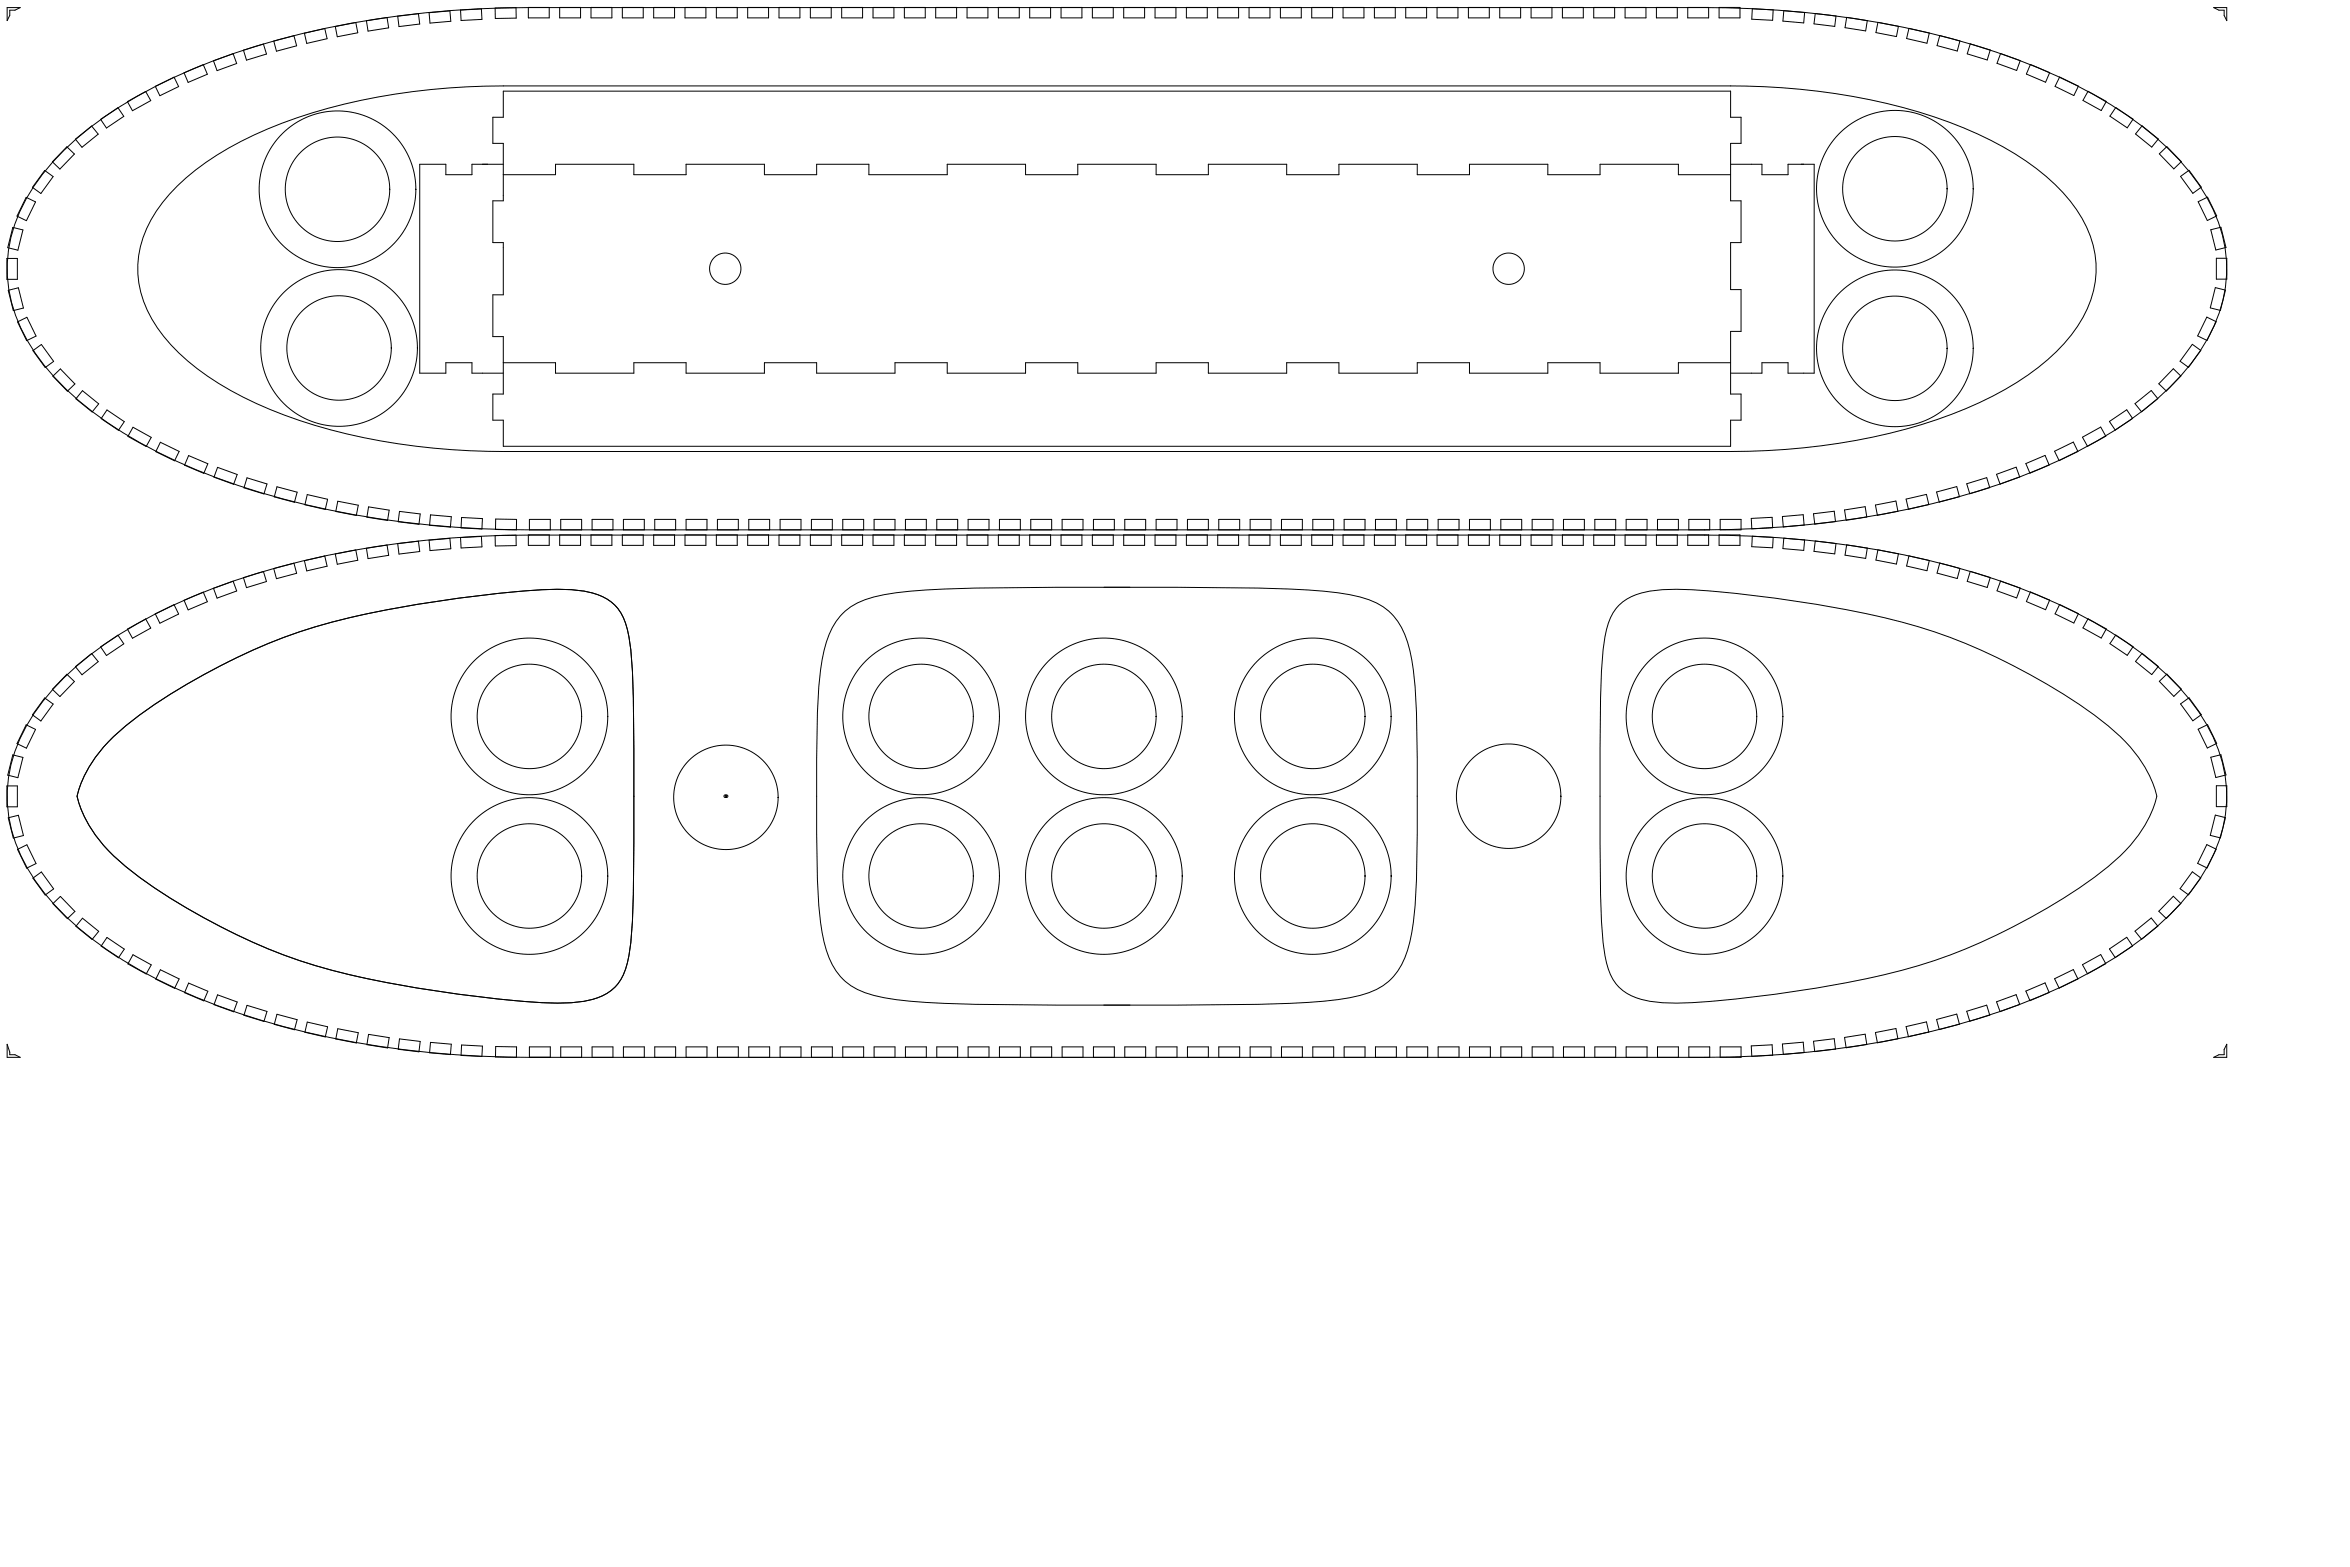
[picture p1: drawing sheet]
<svg xmlns="http://www.w3.org/2000/svg" width="900mm" height="600mm" viewBox="0 0 900 600" stroke-linecap="round" stroke-linejoin="round" font-family="sans-serif">
<g fill="none" stroke="#000" stroke-width=".38">
<path d="M2.7 2.9h5l-2 1h-2v2l-1 2zM93.2 19.2l7.7-2.3 1.2 3.8-7.7 2.3zM104.8 15.7l7.8-2 1 3.8-7.7 2.1zM116.6 12.7l7.8-1.8 .9 3.9-7.8 1.8zM128.4 10.2l7.9-1.6 .7 4-7.8 1.5zM140.3 8l7.9-1.3 .6 4-7.9 1.2zM152.3 6.2l7.9-1 .5 4-7.9 1zM164.3 4.9l8-.7 .3 4-7.9 .6zM176.4 3.9l8-.5 .2 4-8 .4zM189.6 3.1l8-.2 .1 4-8 .2zM202.7 2.9a355.2 355.2 0 0 0-112.9 17.5 191.1 191.1 0 0 0-55.4 28.5 88.8 88.8 0 0 0-26.8 32.1 52.5 52.5 0 0 0 2.9 49.5 104.7 104.7 0 0 0 36.6 35.2 247.2 247.2 0 0 0 79.3 29.6 380.6 380.6 0 0 0 76.3 7.6M210.3 2.8v4h-8v-4h452v4h-8v-4"/>
<path d="M214.3 2.8v4h8v-4M226.3 2.8v4h8v-4M238.3 2.8v4h8v-4M250.3 2.8v4h8v-4M262.3 2.8v4h8v-4M274.3 2.8v4h8v-4M286.3 2.8v4h8v-4M298.3 2.8v4h8v-4M310.3 2.8v4h8v-4M322.3 2.8v4h8v-4M334.3 2.8v4h8v-4M346.3 2.8v4h8v-4"/>
<path d="M358.3 2.8v4h8v-4M370.3 2.8v4h8v-4M382.3 2.8v4h8v-4M394.3 2.8v4h8v-4M406.3 2.8v4h8v-4M418.3 2.8v4h8v-4M430.3 2.8v4h8v-4M442.3 2.8v4h8v-4M454.3 2.8v4h8v-4M466.3 2.8v4h8v-4M478.3 2.8v4h8v-4M490.3 2.8v4h8v-4"/>
<path d="M502.3 2.8v4h8v-4M514.3 2.8v4h8v-4M526.3 2.8v4h8v-4M538.3 2.8v4h8v-4M550.3 2.8v4h8v-4M562.3 2.8v4h8v-4M574.3 2.8v4h8v-4M586.3 2.8v4h8v-4M598.3 2.8v4h8v-4M610.3 2.8v4h8v-4M622.3 2.8v4h8v-4M634.3 2.8v4h8v-4"/>
<path d="M652.7 2.9a356.7 356.7 0 0 1 111.6 17 194.1 194.1 0 0 1 55.8 28.3 90.4 90.4 0 0 1 27.4 32 52.4 52.4 0 0 1-2.1 49.5 102.8 102.8 0 0 1-36 35.4 244.1 244.1 0 0 1-78.8 29.9 379.5 379.5 0 0 1-77.9 7.9M658.3 2.8h8v4h-8zM671 3.4l8 .4-.2 4-8-.4zM683.1 4.1l8 .7-.4 4-7.9-.7zM695.2 5.2l7.9 .9-.5 4-7.9-1zM707.2 6.6l7.9 1.3-.6 3.9-7.9-1.2zM719.2 8.6l7.8 1.5-.8 3.9-7.8-1.5zM731 10.9l7.8 1.8-.9 3.9-7.8-1.8zM742.8 13.6l7.8 2.1-1.1 3.8-7.7-2zM754.5 16.8l7.7 2.3-1.2 3.9-7.6-2.4zM847.7 2.9h5v5l-1-2v-2h-2zM48.8 38.9l7-3.9 1.9 3.5-7 3.9z"/>
<path d="M59.5 33.1l7.2-3.5 1.7 3.6-7.2 3.5zM70.5 27.9l7.3-3.2 1.6 3.7-7.4 3.2zM81.8 23.3l7.5-2.7 1.3 3.7-7.5 2.8zM192.7 34.9h470v10h4v10h-4v22h4v16h-4v18h4v16h-4v24h4v10h-4v10h-470v-10h-4v-10h4v-22h-4v-16h4v-20h-4v-16h4v-22h-4v-10h4zM766.1 20.5l7.5 2.7-1.3 3.8-7.5-2.8zM777.6 24.7l7.3 3.1-1.5 3.7-7.4-3.1zM788.7 29.5l7.2 3.5-1.7 3.6-7.2-3.5zM799.6 35l7 3.8-1.9 3.5-7-3.8zM25.6 56.2l2.9 2.8-5.6 5.7-2.8-2.7zM28.9 53.3l6.2-5 2.5 3.1-6.2 5zM38.5 45.7l6.7-4.5 2.2 3.4-6.6 4.4zM810.2 41.2l6.7 4.4-2.3 3.4-6.6-4.5z"/>
<path d="M820.3 48.2l6.2 5-2.5 3.1-6.2-5zM826.9 58.9l2.9-2.8 5.5 5.8-2.8 2.8zM10 75.6l3.6 1.7-3.5 7.2-3.6-1.7zM17.1 65.3l3.3 2.3-4.7 6.5-3.3-2.4zM68 71.2a121.4 121.4 0 0 1 45.7-26.1 248.6 248.6 0 0 1 79-12.2h470a239.3 239.3 0 0 1 89.3 16.1 108.4 108.4 0 0 1 38 24.8 43.2 43.2 0 0 1 12.7 30.6 43.6 43.6 0 0 1-12.2 27.1 103 103 0 0 1-37.6 24.9 238.1 238.1 0 0 1-90.2 16.5h-470a239.3 239.3 0 0 1-89.2-16.1 108.4 108.4 0 0 1-38.1-24.8 43.2 43.2 0 0 1-12.6-30.6 43.6 43.6 0 0 1 12.2-27.1zM149.2 72.5h.1M159.2 72.5h.1M192.7 66.9h20v-4h30v4h20v-4h30v4h20v-4h20v4h30v-4h30v4h20v-4h30v4h20v-4h30v4h20v-4h30v4h20v-4h30v4h20v-4h30v4h20M192.7 62.9h-12v4h-10v-4h-10v80h10v-4h10v4h12M662.7 62.9h12v4h10v-4h10v80h-10v-4h-10v4h-12M745.6 72.3h.1M755.6 72.3h.1"/>
<path d="M835 67.6l3.3-2.4 4.7 6.5-3.2 2.3zM841.8 77.3l3.6-1.8 3.5 7.2-3.6 1.7zM2.6 99h4v8h-4zM4.9 87.1l3.9 1-2 7.7-3.8-1zM846.6 88l3.9-1 1.9 7.8-3.8 .9zM848.8 98.9h4v8h-4zM3.2 111.2l3.8-1 2 7.8-3.9 .9zM848.4 110.1l3.8 1-1.9 7.8-3.9-1zM6.7 123.3l3.6-1.8 3.5 7.2-3.6 1.8zM12.6 134.3l3.2-2.4 4.7 6.5-3.2 2.3zM149.8 133.2v.1M159.8 133.2v.1"/>
<path d="M192.7 138.9h20v4h30v-4h20v4h30v-4h20v4h30v-4h20v4h30v-4h20v4h30v-4h20v4h30v-4h20v4h30v-4h20v4h30v-4h20v4h30v-4h20M745.6 133.4h.1M755.6 133.4h.1M839.6 131.9l3.2 2.3-4.7 6.5-3.2-2.4zM845.1 121.4l3.6 1.8-3.5 7.2-3.6-1.8zM20.2 144.1l2.9-2.8 5.6 5.7-2.9 2.8zM31.6 149.6l6.2 5.1-2.5 3.1-6.2-5.1zM41 157l6.6 4.5-2.2 3.3-6.7-4.5zM817.6 154.6l6.2-5.1 2.5 3.2-6.2 5zM832.3 141.2l2.9 2.8-5.6 5.7-2.9-2.7zM50.9 163.6l7 3.9-1.9 3.5-7-3.9zM61.4 169.4l7.2 3.5-1.7 3.6-7.2-3.5z"/>
<path d="M72.2 174.5l7.4 3.1-1.6 3.7-7.3-3.2zM83.3 179l7.5 2.7-1.3 3.8-7.6-2.8zM775.8 177.5l7.4-3.1 1.5 3.7-7.3 3.1zM786.8 172.8l7.2-3.5 1.7 3.6-7.1 3.5zM797.5 167.4l7-3.9 1.9 3.5-7 3.9zM807.8 161.4l6.6-4.5 2.3 3.3-6.7 4.5zM94.6 183l7.6 2.3-1.1 3.9-7.7-2.4zM106.1 186.4l7.7 2.1-1 3.8-7.8-2zM117.7 189.4l7.8 1.8-.9 3.9-7.8-1.8zM129.4 191.9l7.8 1.6-.8 3.9-7.8-1.5zM141.1 194.1l7.9 1.3-.6 3.9-7.9-1.2zM153 195.8l7.9 1-.5 4-7.9-1z"/>
<path d="M164.9 197.2l7.9 .7-.3 4-8-.7zM176.8 198.2l8 .4-.3 4-7.9-.4zM189.8 198.8l8 .1-.1 4-7.9-.1zM658.7 198.9h8v4h-8zM670.6 198.5l8-.4 .2 4-7.9 .4zM682.6 197.8l7.9-.7 .4 4-8 .7zM694.5 196.7l7.9-.9 .5 3.9-7.9 1zM706.4 195.3l7.9-1.3 .6 4-7.9 1.2zM718.2 193.4l7.8-1.5 .8 3.9-7.8 1.5zM729.9 191.1l7.8-1.8 .9 3.9-7.8 1.8zM741.6 188.4l7.7-2.1 1.1 3.9-7.8 2.1zM753.2 185.3l7.6-2.4 1.2 3.8-7.7 2.4z"/>
<path d="M764.6 181.6l7.5-2.7 1.4 3.8-7.6 2.7zM104.8 217.7l7.8-2 1 3.8-7.7 2.1zM116.6 214.7l7.8-1.8 .9 3.9-7.8 1.8zM128.4 212.2l7.9-1.6 .7 4-7.8 1.5zM140.3 210l7.9-1.3 .6 4-7.9 1.2zM152.3 208.2l7.9-1 .5 4-7.9 1zM164.3 206.9l8-.7 .3 4-7.9 .6zM176.4 205.9l8-.5 .2 4-8 .4zM189.6 205.1l8-.2 .1 4-8 .2zM202.7 204.9a355.2 355.2 0 0 0-112.9 17.5 191.1 191.1 0 0 0-55.4 28.5 88.8 88.8 0 0 0-26.8 32.1 52.5 52.5 0 0 0 2.9 49.5 104.7 104.7 0 0 0 36.6 35.2 247.2 247.2 0 0 0 79.3 29.6 380.6 380.6 0 0 0 76.3 7.6M202.7 202.9h452v-4h-8v4M202.7 202.9v-4h8v4"/>
<path d="M210.3 204.8v4h-8v-4h452v4h-8v-4M214.3 204.8v4h8v-4M214.7 202.9v-4h8v4M226.3 204.8v4h8v-4M226.7 202.9v-4h8v4M238.3 204.8v4h8v-4M238.7 202.9v-4h8v4M250.3 204.8v4h8v-4M250.7 202.9v-4h8v4M262.3 204.8v4h8v-4M262.7 202.9v-4h8v4M274.3 204.8v4h8v-4"/>
<path d="M274.7 202.9v-4h8v4M286.3 204.8v4h8v-4M286.7 202.9v-4h8v4M298.3 204.8v4h8v-4M298.7 202.9v-4h8v4M310.3 204.8v4h8v-4M310.7 202.9v-4h8v4M322.3 204.8v4h8v-4M322.7 202.9v-4h8v4M334.3 204.8v4h8v-4M334.7 202.9v-4h8v4M346.3 204.8v4h8v-4"/>
<path d="M346.7 202.9v-4h8v4M358.3 204.8v4h8v-4M358.7 202.9v-4h8v4M370.3 204.8v4h8v-4M370.7 202.9v-4h8v4M382.3 204.8v4h8v-4M382.7 202.9v-4h8v4M394.3 204.8v4h8v-4M394.7 202.9v-4h8v4M406.3 204.8v4h8v-4M406.7 202.9v-4h8v4M418.3 204.8v4h8v-4"/>
<path d="M418.7 202.9v-4h8v4M430.3 204.8v4h8v-4M430.7 202.9v-4h8v4M442.3 204.8v4h8v-4M442.7 202.9v-4h8v4M454.3 204.8v4h8v-4M454.7 202.9v-4h8v4M466.3 204.8v4h8v-4M466.7 202.9v-4h8v4M478.3 204.8v4h8v-4M478.7 202.9v-4h8v4M490.3 204.8v4h8v-4"/>
<path d="M490.7 202.9v-4h8v4M502.3 204.8v4h8v-4M502.7 202.9v-4h8v4M514.3 204.8v4h8v-4M514.7 202.9v-4h8v4M526.3 204.8v4h8v-4M526.7 202.9v-4h8v4M538.3 204.8v4h8v-4M538.7 202.9v-4h8v4M550.3 204.8v4h8v-4M550.7 202.9v-4h8v4M562.3 204.8v4h8v-4"/>
<path d="M562.7 202.9v-4h8v4M574.3 204.8v4h8v-4M574.7 202.9v-4h8v4M586.3 204.8v4h8v-4M586.7 202.9v-4h8v4M598.3 204.8v4h8v-4M598.7 202.9v-4h8v4M610.3 204.8v4h8v-4M610.7 202.9v-4h8v4M622.3 204.8v4h8v-4M622.7 202.9v-4h8v4M634.3 204.8v4h8v-4"/>
<path d="M634.7 202.9v-4h8v4M652.7 204.9a356.7 356.7 0 0 1 111.6 17 194.1 194.1 0 0 1 55.8 28.3 90.4 90.4 0 0 1 27.4 32 52.4 52.4 0 0 1-2.1 49.5 102.8 102.8 0 0 1-36 35.4 244.1 244.1 0 0 1-78.8 29.9 379.5 379.5 0 0 1-77.9 7.9M658.3 204.8h8v4h-8zM671 205.4l8 .4-.2 4-8-.4zM683.1 206.1l8 .7-.4 4-7.9-.7zM695.2 207.2l7.9 .9-.5 4-7.9-1zM707.2 208.6l7.9 1.3-.6 3.9-7.9-1.2zM719.2 210.6l7.8 1.5-.8 3.9-7.8-1.5zM731 212.9l7.8 1.8-.9 3.9-7.8-1.8zM742.8 215.6l7.8 2.1-1.1 3.8-7.7-2zM754.5 218.8l7.7 2.3-1.2 3.9-7.6-2.4zM59.5 235.1l7.2-3.5 1.7 3.6-7.2 3.5z"/>
<path d="M70.5 229.9l7.3-3.2 1.6 3.7-7.4 3.2zM81.8 225.3l7.5-2.7 1.3 3.7-7.5 2.8zM93.2 221.2l7.7-2.3 1.2 3.8-7.7 2.3zM422.7 224.9h27.3a614.8 614.8 0 0 1 61.4 2 38.2 38.2 0 0 1 20 6.8 28.8 28.8 0 0 1 8.9 17.2 221 221 0 0 1 2.4 39.9v28.2a221 221 0 0 1-2.4 39.9 27.9 27.9 0 0 1-10.3 18.3 40.6 40.6 0 0 1-18.6 5.7 503.1 503.1 0 0 1-53.4 2h-35.3M432.7 224.9h-27.2a614.8 614.8 0 0 0-61.4 2 38.2 38.2 0 0 0-20.1 6.8 28.8 28.8 0 0 0-8.8 17.2 221 221 0 0 0-2.4 39.9v28.2a221 221 0 0 0 2.4 39.9 27.9 27.9 0 0 0 10.3 18.3 40.6 40.6 0 0 0 18.6 5.7 503.1 503.1 0 0 0 53.4 2h35.2M620.5 231.3a25.3 25.3 0 0 1 15.7-5.4 248.1 248.1 0 0 1 41.2 2.9 350 350 0 0 1 64.2 13.5 238.2 238.2 0 0 1 66.3 36.1 49.5 49.5 0 0 1 18 26.1 21.6 21.6 0 0 1-3.6 9.9 69.3 69.3 0 0 1-21.8 22.7 227.9 227.9 0 0 1-99.7 40.4 455.4 455.4 0 0 1-58.2 6.6 38.2 38.2 0 0 1-19.8-3.8 17.6 17.6 0 0 1-7.7-12.1 157.6 157.6 0 0 1-2.3-31.9 2089.7 2089.7 0 0 1 .6-80.7 51.2 51.2 0 0 1 3.8-20l1.4-2.2zM766.1 222.5l7.5 2.7-1.3 3.8-7.5-2.8zM777.6 226.7l7.3 3.1-1.5 3.7-7.4-3.1zM788.7 231.5l7.2 3.5-1.7 3.6-7.2-3.5zM799.6 237l7 3.8-1.9 3.5-7-3.8zM25.6 258.2l2.9 2.8-5.6 5.7-2.8-2.7zM28.9 255.3l6.2-5 2.5 3.1-6.2 5z"/>
<path d="M38.5 247.7l6.7-4.5 2.2 3.4-6.6 4.4zM48.8 240.9l7-3.9 1.9 3.5-7 3.9zM810.2 243.2l6.7 4.4-2.3 3.4-6.6-4.5zM820.3 250.2l6.2 5-2.5 3.1-6.2-5zM10 277.6l3.6 1.7-3.5 7.2-3.6-1.7zM17.1 267.3l3.3 2.3-4.7 6.5-3.3-2.4zM222.7 274.3v.1M232.7 274.3v.1M372.7 274.3v.1M382.7 274.3v.1M442.7 274.3v.1M452.7 274.3v.1"/>
<path d="M522.7 274.3v.1M532.7 274.3v.1M672.7 274.3v.1M682.7 274.3v.1M826.9 260.9l2.9-2.8 5.5 5.8-2.8 2.8zM835 269.6l3.3-2.4 4.7 6.5-3.2 2.3zM841.8 279.3l3.6-1.8 3.5 7.2-3.6 1.7zM4.9 289.1l3.9 1-2 7.7-3.8-1zM42.9 282.7a186 186 0 0 1 42.5-28.2 216.6 216.6 0 0 1 66.7-21.7 457.8 457.8 0 0 1 60.7-7.1 38.2 38.2 0 0 1 19.8 3.8 17.6 17.6 0 0 1 7.8 12.1 157.6 157.6 0 0 1 2.2 31.9 2089.7 2089.7 0 0 1-.5 80.7 51.2 51.2 0 0 1-3.8 20 18.6 18.6 0 0 1-15.1 9.3 141.4 141.4 0 0 1-32.6-1 423.2 423.2 0 0 1-70.1-12.8 234.7 234.7 0 0 1-72.9-38.3 49.5 49.5 0 0 1-18-26 21.6 21.6 0 0 1 3.6-10l2.1-3.5 2.7-3.8zM846.6 290l3.9-1 1.9 7.8-3.8 .9zM2.6 301h4v8h-4zM3.2 313.2l3.8-1 2 7.8-3.9 .9z"/>
<path d="M298 305.3h.1M597.7 304.9h.1M848.4 312.1l3.8 1-1.9 7.8-3.9-1zM848.8 300.9h4v8h-4zM6.7 325.3l3.6-1.8 3.5 7.2-3.6 1.8zM12.6 336.3l3.2-2.4 4.7 6.5-3.2 2.3zM222.7 335.4v.1M232.7 335.4v.1M372.7 335.4v.1M382.7 335.4v.1M442.7 335.4v.1M452.7 335.4v.1"/>
<path d="M522.7 335.4v.1M532.7 335.4v.1M672.7 335.4v.1M682.7 335.4v.1M839.6 333.9l3.2 2.3-4.7 6.5-3.2-2.4zM845.1 323.4l3.6 1.8-3.5 7.2-3.6-1.8zM20.2 346.1l2.9-2.8 5.6 5.7-2.9 2.8zM31.6 351.6l6.2 5.1-2.5 3.1-6.2-5.1zM41 359l6.6 4.5-2.2 3.3-6.7-4.5zM817.6 356.6l6.2-5.1 2.5 3.2-6.2 5zM832.3 343.2l2.9 2.8-5.6 5.7-2.9-2.7zM50.9 365.6l7 3.9-1.9 3.5-7-3.9z"/>
<path d="M61.4 371.4l7.2 3.5-1.7 3.6-7.2-3.5zM72.2 376.5l7.4 3.1-1.6 3.7-7.3-3.2zM775.8 379.5l7.4-3.1 1.5 3.7-7.3 3.1zM786.8 374.8l7.2-3.5 1.7 3.6-7.1 3.5zM797.5 369.4l7-3.9 1.9 3.5-7 3.9zM807.8 363.4l6.6-4.5 2.3 3.3-6.7 4.5zM2.7 399.9l1 3v1h2l2 1h-5zM83.3 381l7.5 2.7-1.3 3.8-7.6-2.8zM94.6 385l7.6 2.3-1.1 3.9-7.7-2.4zM106.1 388.4l7.7 2.1-1 3.8-7.8-2zM117.7 391.4l7.8 1.8-.9 3.9-7.8-1.8zM129.4 393.9l7.8 1.6-.8 3.9-7.8-1.5z"/>
<path d="M141.1 396.1l7.9 1.3-.6 3.9-7.9-1.2zM153 397.8l7.9 1-.5 4-7.9-1zM164.9 399.2l7.9 .7-.3 4-8-.7zM682.6 399.8l7.9-.7 .4 4-8 .7zM694.5 398.7l7.9-.9 .5 3.9-7.9 1zM706.4 397.3l7.9-1.3 .6 4-7.9 1.2zM718.2 395.4l7.8-1.5 .8 3.9-7.8 1.5zM729.9 393.1l7.8-1.8 .9 3.9-7.8 1.8zM741.6 390.4l7.7-2.1 1.1 3.9-7.8 2.1zM753.2 387.3l7.6-2.4 1.2 3.8-7.7 2.4zM764.6 383.6l7.5-2.7 1.4 3.8-7.6 2.7zM852.7 399.9v5h-5l2-1h2v-2z"/>
<path d="M176.8 400.2l8 .4-.3 4-7.9-.4zM189.8 400.8l8 .1-.1 4-7.9-.1zM202.7 404.9h452v-4h-8v4M202.7 404.9v-4h8v4M214.7 404.9v-4h8v4M226.7 404.9v-4h8v4M238.7 404.9v-4h8v4M250.7 404.9v-4h8v4M262.7 404.9v-4h8v4M274.7 404.9v-4h8v4M286.7 404.9v-4h8v4M298.7 404.9v-4h8v4"/>
<path d="M310.7 404.9v-4h8v4M322.7 404.9v-4h8v4M334.7 404.9v-4h8v4M346.7 404.9v-4h8v4M358.7 404.9v-4h8v4M370.7 404.9v-4h8v4M382.7 404.9v-4h8v4M394.7 404.9v-4h8v4M406.7 404.9v-4h8v4M418.7 404.9v-4h8v4M430.7 404.9v-4h8v4M442.7 404.9v-4h8v4"/>
<path d="M454.7 404.9v-4h8v4M466.7 404.9v-4h8v4M478.7 404.9v-4h8v4M490.7 404.9v-4h8v4M502.7 404.9v-4h8v4M514.7 404.9v-4h8v4M526.7 404.9v-4h8v4M538.7 404.9v-4h8v4M550.7 404.9v-4h8v4M562.7 404.9v-4h8v4M574.7 404.9v-4h8v4M586.7 404.9v-4h8v4"/>
<path d="M598.7 404.9v-4h8v4M610.7 404.9v-4h8v4M622.7 404.9v-4h8v4M634.7 404.9v-4h8v4M658.7 400.9h8v4h-8zM670.6 400.5l8-.4 .2 4-7.9 .4z"/>
<circle cx="129.2" cy="72.5" r="20"/>
<circle cx="129.2" cy="72.5" r="30"/>
<circle cx="725.6" cy="72.3" r="20"/>
<circle cx="725.6" cy="72.3" r="30"/>
<circle cx="277.7" cy="102.9" r="6"/>
<circle cx="577.7" cy="102.9" r="6"/>
<circle cx="129.8" cy="133.3" r="30"/>
<circle cx="129.8" cy="133.3" r="20"/>
<circle cx="725.6" cy="133.4" r="30"/>
<circle cx="725.6" cy="133.4" r="20"/>
<circle cx="202.7" cy="274.3" r="20"/>
<circle cx="202.7" cy="274.3" r="30"/>
<circle cx="352.7" cy="274.3" r="20"/>
<circle cx="352.7" cy="274.3" r="30"/>
<circle cx="422.7" cy="274.3" r="20"/>
<circle cx="422.7" cy="274.3" r="30"/>
<circle cx="502.7" cy="274.3" r="20"/>
<circle cx="502.7" cy="274.3" r="30"/>
<circle cx="652.7" cy="274.3" r="20"/>
<circle cx="652.7" cy="274.3" r="30"/>
<circle cx="277.7" cy="304.9" r=".5"/>
<circle cx="278" cy="305.3" r="20"/>
<circle cx="278.2" cy="304.9" r=".5"/>
<circle cx="577.7" cy="304.9" r="20"/>
<circle cx="202.7" cy="335.5" r="30"/>
<circle cx="202.7" cy="335.5" r="20"/>
<circle cx="352.7" cy="335.5" r="30"/>
<circle cx="352.7" cy="335.5" r="20"/>
<circle cx="422.7" cy="335.5" r="30"/>
<circle cx="422.7" cy="335.5" r="20"/>
<circle cx="502.7" cy="335.5" r="30"/>
<circle cx="502.7" cy="335.5" r="20"/>
<circle cx="652.7" cy="335.5" r="30"/>
<circle cx="652.7" cy="335.5" r="20"/>
</g>
</svg>
